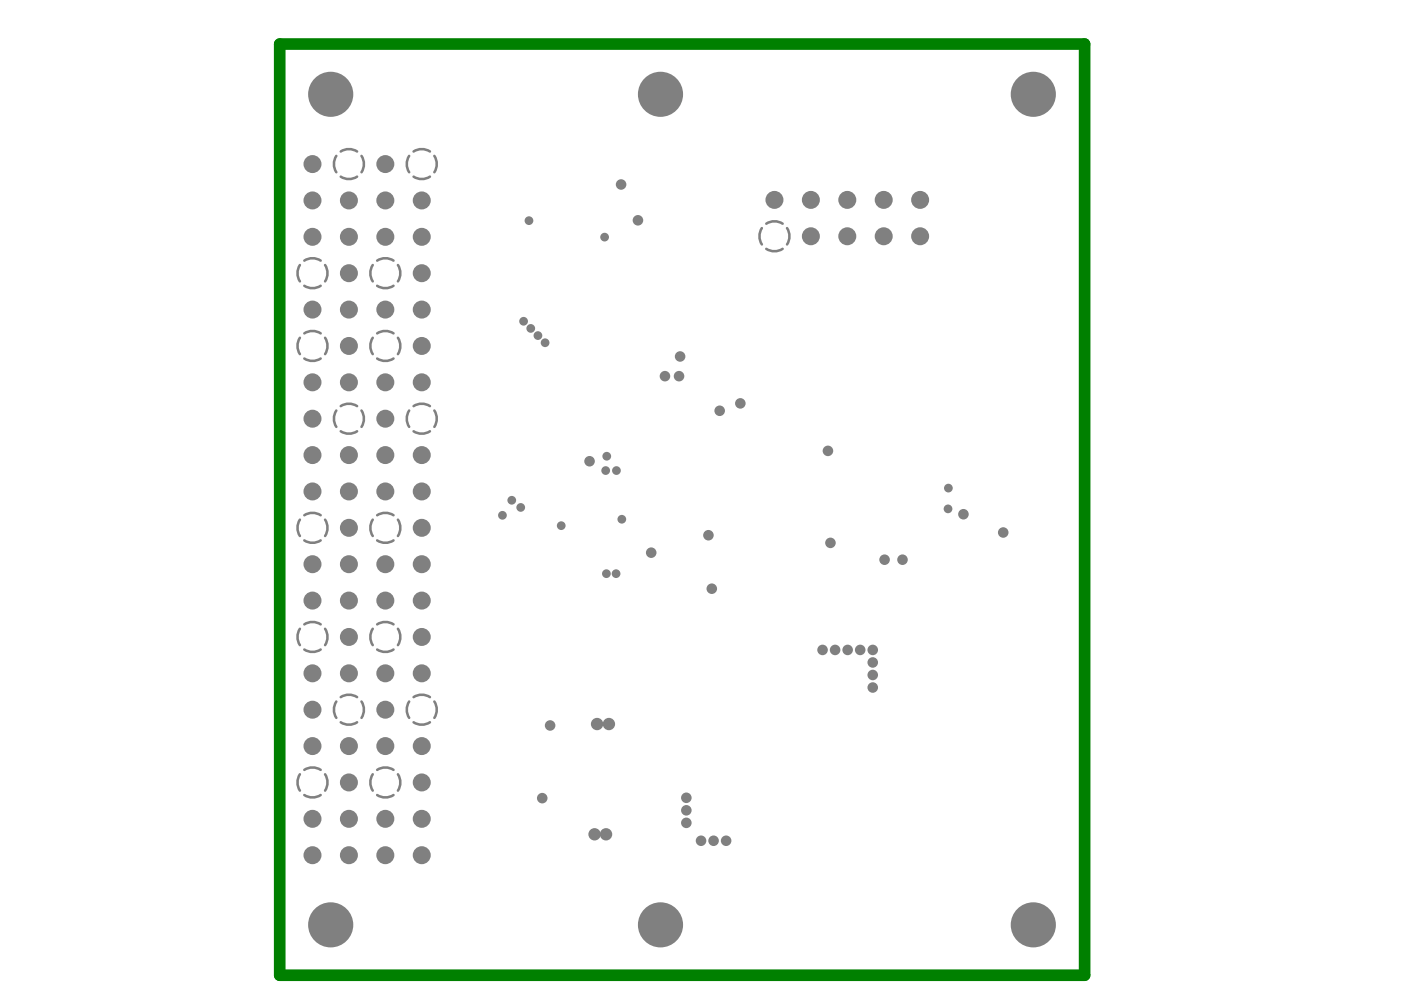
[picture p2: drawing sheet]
<svg xmlns="http://www.w3.org/2000/svg" width="297mm" height="210mm" viewBox="0 0 297 210" stroke-linecap="round" stroke-linejoin="round" font-family="sans-serif">
<path d="M59.3 9.3h170.7v197.5h-170.7z" fill="none" stroke="#008000" stroke-width="2.5"/>
<g fill="#808080">
<circle cx="119" cy="111.5" r=".93"/>
<circle cx="111" cy="68.1" r=".93"/>
<circle cx="152.6" cy="87.1" r="1.12"/>
<circle cx="157" cy="85.5" r="1.12"/>
<circle cx="150.9" cy="124.8" r="1.12"/>
<circle cx="150.2" cy="113.5" r="1.12"/>
<circle cx="114.1" cy="71.2" r=".93"/>
<circle cx="110.4" cy="107.6" r=".93"/>
<circle cx="112.5" cy="69.6" r=".93"/>
<circle cx="108.5" cy="106.1" r=".93"/>
<circle cx="106.5" cy="109.3" r=".93"/>
<circle cx="128.2" cy="50.3" r=".93"/>
<circle cx="115.6" cy="72.7" r=".93"/>
<circle cx="130.6" cy="121.6" r=".93"/>
<circle cx="128.6" cy="121.6" r=".93"/>
<circle cx="131.8" cy="110.1" r=".93"/>
<circle cx="128.4" cy="99.8" r=".93"/>
<circle cx="130.7" cy="99.8" r=".93"/>
<circle cx="128.6" cy="96.7" r=".93"/>
<circle cx="125" cy="97.8" r="1.12"/>
<circle cx="138.1" cy="117.2" r="1.12"/>
<circle cx="144" cy="79.8" r="1.12"/>
<circle cx="141" cy="79.8" r="1.12"/>
<circle cx="144.2" cy="75.6" r="1.12"/>
<circle cx="112.2" cy="46.8" r=".93"/>
<circle cx="175.5" cy="95.6" r="1.12"/>
<circle cx="176.1" cy="115.1" r="1.12"/>
<circle cx="187.5" cy="118.7" r="1.12"/>
<circle cx="191.3" cy="118.7" r="1.12"/>
<circle cx="204.3" cy="109" r="1.12"/>
<circle cx="212.7" cy="112.9" r="1.12"/>
<circle cx="201.1" cy="103.5" r=".93"/>
<circle cx="201" cy="107.9" r=".93"/>
<circle cx="131.7" cy="39.1" r="1.12"/>
<circle cx="135.3" cy="46.7" r="1.12"/>
<circle cx="115" cy="169.2" r="1.12"/>
<circle cx="126.1" cy="176.9" r="1.31"/>
<circle cx="128.5" cy="176.9" r="1.31"/>
<circle cx="129.1" cy="153.5" r="1.31"/>
<circle cx="126.6" cy="153.5" r="1.31"/>
<circle cx="116.6" cy="153.8" r="1.12"/>
<circle cx="145.5" cy="169.2" r="1.12"/>
<circle cx="145.5" cy="171.8" r="1.12"/>
<circle cx="145.5" cy="174.5" r="1.12"/>
<circle cx="174.4" cy="137.8" r="1.12"/>
<circle cx="177.1" cy="137.8" r="1.12"/>
<circle cx="179.7" cy="137.8" r="1.12"/>
<circle cx="182.4" cy="137.8" r="1.12"/>
<circle cx="185" cy="137.8" r="1.12"/>
<circle cx="185" cy="145.8" r="1.12"/>
<circle cx="185" cy="143.1" r="1.12"/>
<circle cx="185" cy="140.5" r="1.12"/>
<circle cx="154" cy="178.3" r="1.12"/>
<circle cx="151.3" cy="178.3" r="1.12"/>
<circle cx="148.6" cy="178.3" r="1.12"/>
<circle cx="66.3" cy="181.3" r="1.91"/>
<circle cx="66.3" cy="173.6" r="1.91"/>
<circle cx="66.3" cy="158.2" r="1.91"/>
<circle cx="66.3" cy="150.5" r="1.91"/>
</g>
<path d="M63.6 133.3a3.2 3.2 0 0 0 0 3.5M64.5 132.4a3.2 3.2 0 0 1 3.5 0M64.5 137.7a3.2 3.2 0 0 0 3.5 0M68.9 133.3a3.2 3.2 0 0 1 0 3.5" fill="none" stroke="#808080" stroke-width=".54"/>
<circle cx="66.3" cy="127.3" r="1.91" fill="#808080"/>
<path d="M63.6 110.2a3.2 3.2 0 0 0 0 3.4M64.5 109.2a3.2 3.2 0 0 1 3.5 0M64.5 114.6a3.2 3.2 0 0 0 3.5 0M68.9 110.2a3.2 3.2 0 0 1 0 3.4" fill="none" stroke="#808080" stroke-width=".54"/>
<g fill="#808080">
<circle cx="66.3" cy="104.2" r="1.91"/>
<circle cx="66.3" cy="88.8" r="1.91"/>
<circle cx="66.3" cy="81.1" r="1.91"/>
</g>
<path d="M63.6 71.6a3.2 3.2 0 0 0 0 3.5M64.5 70.7a3.2 3.2 0 0 1 3.5 0M64.5 76a3.2 3.2 0 0 0 3.5 0M68.9 71.6a3.2 3.2 0 0 1 0 3.5" fill="none" stroke="#808080" stroke-width=".54"/>
<circle cx="66.3" cy="65.6" r="1.91" fill="#808080"/>
<path d="M63.6 56.2a3.2 3.2 0 0 0 0 3.5M64.5 55.3a3.2 3.2 0 0 1 3.5 0M68.9 56.2a3.2 3.2 0 0 1 0 3.5M64.5 60.6a3.2 3.2 0 0 0 3.5 0" fill="none" stroke="#808080" stroke-width=".54"/>
<g fill="#808080">
<circle cx="66.3" cy="50.2" r="1.91"/>
<circle cx="66.3" cy="34.8" r="1.91"/>
<circle cx="171.9" cy="50.1" r="1.91"/>
<circle cx="171.9" cy="42.4" r="1.91"/>
</g>
<path d="M63.6 164.2a3.2 3.2 0 0 0 0 3.4M64.5 163.2a3.2 3.2 0 0 1 3.5 0M64.5 168.6a3.2 3.2 0 0 0 3.5 0M68.9 164.2a3.2 3.2 0 0 1 0 3.4" fill="none" stroke="#808080" stroke-width=".54"/>
<g fill="#808080">
<circle cx="66.3" cy="142.8" r="1.91"/>
<circle cx="66.3" cy="119.6" r="1.91"/>
<circle cx="66.3" cy="96.5" r="1.91"/>
<circle cx="66.3" cy="42.5" r="1.91"/>
<circle cx="74" cy="181.3" r="1.91"/>
<circle cx="74" cy="173.6" r="1.91"/>
<circle cx="81.7" cy="181.3" r="1.91"/>
<circle cx="81.7" cy="173.6" r="1.91"/>
<circle cx="74" cy="158.2" r="1.91"/>
</g>
<path d="M71.3 148.7a3.2 3.2 0 0 0 0 3.5M72.2 147.8a3.2 3.2 0 0 1 3.5 0M72.2 153.1a3.2 3.2 0 0 0 3.5 0M76.6 148.7a3.2 3.2 0 0 1 0 3.5" fill="none" stroke="#808080" stroke-width=".54"/>
<g fill="#808080">
<circle cx="81.7" cy="158.2" r="1.91"/>
<circle cx="81.7" cy="150.5" r="1.91"/>
<circle cx="74" cy="135" r="1.91"/>
<circle cx="74" cy="127.3" r="1.91"/>
</g>
<path d="M79 133.3a3.2 3.2 0 0 0 0 3.5M80 132.4a3.2 3.2 0 0 1 3.4 0M80 137.7a3.2 3.2 0 0 0 3.4 0M84.4 133.3a3.2 3.2 0 0 1 0 3.5" fill="none" stroke="#808080" stroke-width=".54"/>
<g fill="#808080">
<circle cx="81.7" cy="127.3" r="1.91"/>
<circle cx="74" cy="111.9" r="1.91"/>
<circle cx="74" cy="104.2" r="1.91"/>
</g>
<path d="M79 110.2a3.2 3.2 0 0 0 0 3.4M80 109.2a3.2 3.2 0 0 1 3.4 0M80 114.6a3.2 3.2 0 0 0 3.4 0M84.4 110.2a3.2 3.2 0 0 1 0 3.4" fill="none" stroke="#808080" stroke-width=".54"/>
<circle cx="81.7" cy="104.2" r="1.91" fill="#808080"/>
<path d="M71.3 87a3.2 3.2 0 0 0 0 3.5M72.2 86.1a3.2 3.2 0 0 1 3.5 0M72.2 91.4a3.2 3.2 0 0 0 3.5 0M76.6 87a3.2 3.2 0 0 1 0 3.5" fill="none" stroke="#808080" stroke-width=".54"/>
<g fill="#808080">
<circle cx="74" cy="81.1" r="1.91"/>
<circle cx="74" cy="73.4" r="1.91"/>
<circle cx="81.7" cy="88.8" r="1.91"/>
<circle cx="81.7" cy="81.1" r="1.91"/>
</g>
<path d="M79 71.6a3.2 3.2 0 0 0 0 3.5M80 70.7a3.2 3.2 0 0 1 3.4 0M80 76a3.2 3.2 0 0 0 3.4 0M84.4 71.6a3.2 3.2 0 0 1 0 3.5" fill="none" stroke="#808080" stroke-width=".54"/>
<g fill="#808080">
<circle cx="74" cy="65.6" r="1.91"/>
<circle cx="74" cy="57.9" r="1.91"/>
<circle cx="74" cy="50.2" r="1.91"/>
<circle cx="81.7" cy="65.6" r="1.91"/>
</g>
<path d="M79 56.2a3.2 3.2 0 0 0 0 3.5M80 55.3a3.2 3.2 0 0 1 3.4 0M84.4 56.2a3.2 3.2 0 0 1 0 3.5M80 60.6a3.2 3.2 0 0 0 3.4 0" fill="none" stroke="#808080" stroke-width=".54"/>
<circle cx="81.7" cy="50.2" r="1.91" fill="#808080"/>
<path d="M71.3 33.1a3.2 3.2 0 0 0 0 3.4M72.2 32.1a3.2 3.2 0 0 1 3.5 0M72.2 37.5a3.2 3.2 0 0 0 3.5 0M76.6 33.1a3.2 3.2 0 0 1 0 3.4" fill="none" stroke="#808080" stroke-width=".54"/>
<g fill="#808080">
<circle cx="81.7" cy="34.8" r="1.91"/>
<circle cx="187.4" cy="50.1" r="1.91"/>
<circle cx="179.6" cy="50.1" r="1.91"/>
<circle cx="187.4" cy="42.4" r="1.91"/>
<circle cx="179.6" cy="42.4" r="1.91"/>
<circle cx="195.1" cy="50.1" r="1.91"/>
<circle cx="195.1" cy="42.4" r="1.91"/>
<circle cx="74" cy="165.9" r="1.91"/>
<circle cx="74" cy="142.8" r="1.91"/>
<circle cx="74" cy="119.6" r="1.91"/>
</g>
<path d="M79 164.2a3.2 3.2 0 0 0 0 3.4M80 163.2a3.2 3.2 0 0 1 3.4 0M80 168.6a3.2 3.2 0 0 0 3.4 0M84.4 164.2a3.2 3.2 0 0 1 0 3.4" fill="none" stroke="#808080" stroke-width=".54"/>
<g fill="#808080">
<circle cx="81.7" cy="142.8" r="1.91"/>
<circle cx="81.7" cy="119.6" r="1.91"/>
<circle cx="74" cy="96.5" r="1.91"/>
<circle cx="74" cy="42.5" r="1.91"/>
<circle cx="81.7" cy="96.5" r="1.91"/>
<circle cx="81.7" cy="42.5" r="1.91"/>
<circle cx="89.4" cy="181.3" r="1.91"/>
<circle cx="89.4" cy="173.6" r="1.91"/>
<circle cx="89.4" cy="158.2" r="1.91"/>
</g>
<path d="M86.8 148.7a3.2 3.2 0 0 0 0 3.5M87.7 147.8a3.2 3.2 0 0 1 3.5 0M87.7 153.1a3.2 3.2 0 0 0 3.5 0M92.1 148.7a3.2 3.2 0 0 1 0 3.5" fill="none" stroke="#808080" stroke-width=".54"/>
<g fill="#808080">
<circle cx="89.4" cy="135" r="1.91"/>
<circle cx="89.4" cy="127.3" r="1.91"/>
<circle cx="89.4" cy="111.9" r="1.91"/>
<circle cx="89.4" cy="104.2" r="1.91"/>
</g>
<path d="M86.8 87a3.2 3.2 0 0 0 0 3.5M87.7 86.1a3.2 3.2 0 0 1 3.5 0M87.7 91.4a3.2 3.2 0 0 0 3.5 0M92.1 87a3.2 3.2 0 0 1 0 3.5" fill="none" stroke="#808080" stroke-width=".54"/>
<g fill="#808080">
<circle cx="89.4" cy="81.1" r="1.91"/>
<circle cx="89.4" cy="73.4" r="1.91"/>
<circle cx="89.4" cy="65.6" r="1.91"/>
<circle cx="89.4" cy="57.9" r="1.91"/>
<circle cx="89.4" cy="50.2" r="1.91"/>
</g>
<path d="M86.8 33.1a3.2 3.2 0 0 0 0 3.4M87.7 32.1a3.2 3.2 0 0 1 3.5 0M87.7 37.5a3.2 3.2 0 0 0 3.5 0M92.1 33.1a3.2 3.2 0 0 1 0 3.4M161.5 48.4a3.2 3.2 0 0 0 0 3.4M162.5 47.4a3.2 3.2 0 0 1 3.4 0M162.5 52.8a3.2 3.2 0 0 0 3.4 0M166.9 48.4a3.2 3.2 0 0 1 0 3.4" fill="none" stroke="#808080" stroke-width=".54"/>
<g fill="#808080">
<circle cx="164.2" cy="42.4" r="1.91"/>
<circle cx="89.4" cy="165.9" r="1.91"/>
<circle cx="89.4" cy="142.8" r="1.91"/>
<circle cx="89.4" cy="119.6" r="1.91"/>
<circle cx="89.4" cy="96.5" r="1.91"/>
<circle cx="89.4" cy="42.5" r="1.91"/>
<circle cx="140" cy="20" r="4.8"/>
<circle cx="219.1" cy="20" r="4.8"/>
<circle cx="140" cy="196.1" r="4.8"/>
<circle cx="219.1" cy="196.1" r="4.8"/>
<circle cx="70.1" cy="20" r="4.8"/>
<circle cx="70.1" cy="196.1" r="4.8"/>
</g>
</svg>
